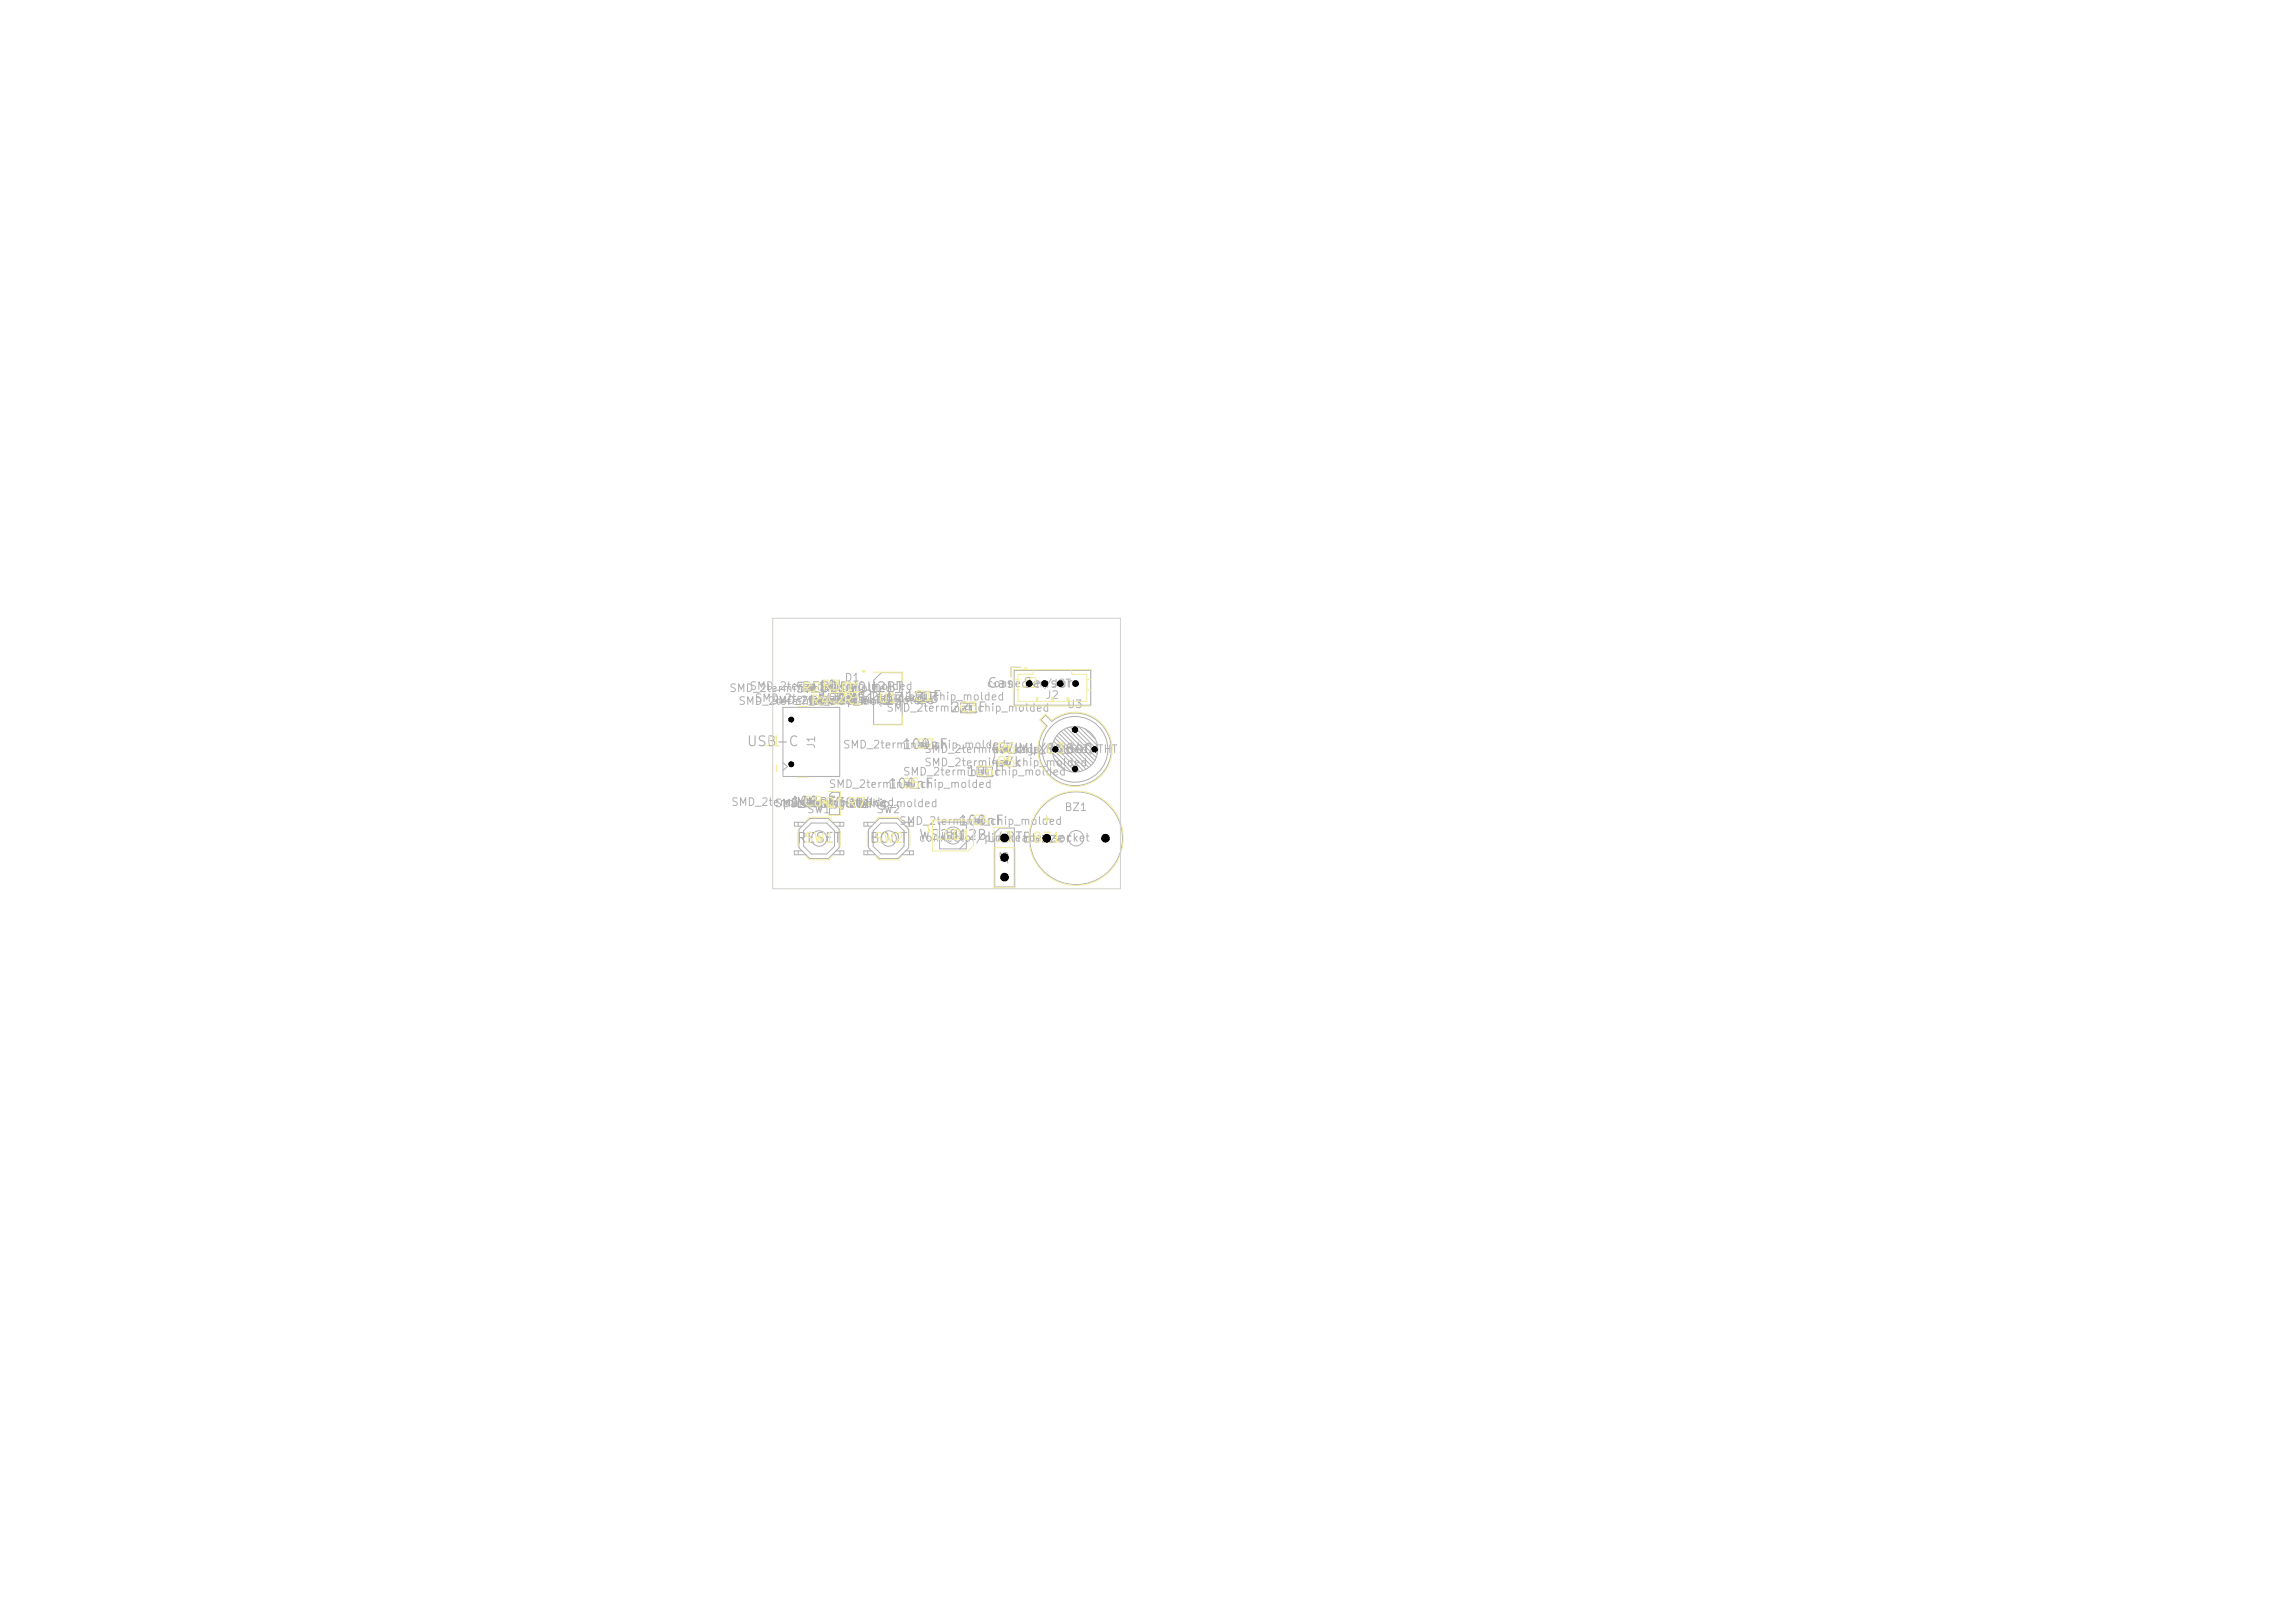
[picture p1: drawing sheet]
<svg xmlns="http://www.w3.org/2000/svg" width="297mm" height="210mm" viewBox="0 0 297 210" stroke-linecap="round" stroke-linejoin="round" font-family="sans-serif">
<defs><g id="words">
<g font-size="1.3" fill="#afafaf">
<text x="102.8" y="89.9">5.1k</text>
<text x="103.6" y="89.9">PESD5V0U2BT</text>
<text x="127.7" y="89.3">Gas</text>
<text x="132.3" y="89.3">Sensor</text>
<text x="104.3" y="91.6">10k 5.1k</text>
<text x="105.8" y="91.2">10uF</text>
<text x="108.2" y="91.3">AMS1117-3.3</text>
<text x="117" y="91">10uF</text>
<text x="122.9" y="92.5">22uF</text>
<text x="96.6" y="96.9">USB-C</text>
<text x="116.6" y="97.2">100nF</text>
<text x="125" y="100.7">10uF</text>
<text x="128.1" y="99.5">4.7k</text>
<text x="128.1" y="97.8">4.7k</text>
<text x="102.2" y="104.7">100nF</text>
<text x="102.9" y="104.8">MMBT3904</text>
<text x="109.6" y="104.8">1k</text>
<text x="114.8" y="102.3">100nF</text>
<text x="123.9" y="107.1">100nF</text>
<text x="103" y="109.4">RESET</text>
<text x="112.4" y="109.4">BOOT</text>
<text x="118.8" y="109">WS2812BUART</text>
<text x="132.2" y="109.3">Buzzer</text>
</g>
<g font-size="1.3" fill="#f2eda1">
<text x="103.6" y="89.9">R210kD1</text>
<text x="106.2" y="89.7">R3</text>
<text x="132" y="89.3">J2</text>
<text x="104.8" y="91.6">R4</text>
<text x="106.9" y="91.2">C2R1</text>
<text x="113.5" y="91.3">U1</text>
<text x="118.1" y="91">C1</text>
<text x="123.9" y="92.5">C3</text>
<text x="98.8" y="96.9">J1</text>
<text x="118.3" y="97.2">C7</text>
<text x="126.1" y="100.7">C6</text>
<text x="128.9" y="99.5">R5</text>
<text x="128.9" y="97.8">R6 MLX90640</text>
<text x="135.2" y="97.8">U3</text>
<text x="103.9" y="104.7">C8 Q1 R7</text>
<text x="116.5" y="102.3">C5</text>
<text x="125.6" y="107.1">C4</text>
<text x="104" y="109.4">SW1</text>
<text x="113" y="109.4">SW2</text>
<text x="120.9" y="109">LED1</text>
<text x="128.8" y="109.3">J3</text>
<text x="133.5" y="109.3">BZ1</text>
</g>
<g font-size="1" fill="#afafaf">
<text x="94.3" y="89.8">SMD_2terminal_chip_molded</text>
<text x="96.9" y="89.5">SMD_2terminal_chip_molded</text>
<text x="109.2" y="88.4">D1</text>
<text x="127.6" y="89.2">connector/JST</text>
<text x="95.5" y="91.5">SMD_2terminal_chip_molded</text>
<text x="97.6" y="91.1">SMD_2terminal_chip_molded</text>
<text x="108.8" y="90.9">SMD_2terminal_chip_molded</text>
<text x="114.6" y="92.3">SMD_2terminal_chip_molded</text>
<text x="135.2" y="90.7">J2</text>
<text x="138" y="91.9">U3</text>
<text x="105.7" y="97" transform="rotate(-90 105.7 97)">J1</text>
<text x="109" y="97.1">SMD_2terminal_chip_molded</text>
<text x="116.8" y="100.6">SMD_2terminal_chip_molded</text>
<text x="119.5" y="99.4">SMD_2terminal_chip_molded</text>
<text x="119.5" y="97.7">SMD_2terminal_chip_molded</text>
<text x="128.4" y="97.7">package/TO_SOT/THT</text>
<text x="94.5" y="104.5">SMD_2terminal_chip_molded</text>
<text x="100.2" y="104.7">SMD_2terminal_chip_molded</text>
<text x="101.2" y="104.7">package/gullwing</text>
<text x="104.4" y="105.5">SW1</text>
<text x="107.2" y="102.2">SMD_2terminal_chip_molded</text>
<text x="113.4" y="105.5">SW2</text>
<text x="116.3" y="107">SMD_2terminal_chip_molded</text>
<text x="134.7" y="106.6">+</text>
<text x="137.7" y="105.2">BZ1</text>
<text x="118.8" y="109.1">connector/pin_header_socket</text>
<text x="130.7" y="111.9" transform="rotate(-90 130.7 111.9)">J3</text>
</g>
<g font-size=".8" fill="#afafaf">
<text x="115.5" y="91.3" transform="rotate(-90 115.5 91.3)">U1</text>
<text x="121.7" y="108.7">LED1</text>
</g>
<text font-size=".8" fill="#f2eda1" x="119.7" y="107.9">1</text>
<text font-size=".7" fill="#afafaf" x="108.5" y="104.8" transform="rotate(-90 108.5 104.8)">Q1</text>
<g font-size=".5" fill="#afafaf">
<text x="107.7" y="90.7">C2</text>
<text x="118.9" y="90.5">C1</text>
<text x="124.7" y="92">C3</text>
<text x="126.9" y="100.2">C6</text>
</g>
<g font-size=".3" fill="#afafaf">
<text x="104.7" y="89.3">R2</text>
<text x="107.3" y="89">R3</text>
<text x="105.9" y="90.9">R4</text>
<text x="110.1" y="90.8">R1</text>
<text x="117.6" y="101.7">C5</text>
<text x="119.4" y="96.6">C7</text>
<text x="129.9" y="98.9">R5</text>
<text x="129.9" y="97.1">R6</text>
<text x="104.9" y="104">C8</text>
<text x="112.2" y="104.3" transform="rotate(-90 112.2 104.3)">R7</text>
<text x="126.7" y="106.4">C4</text>
</g>
</g></defs>
<g fill="none" stroke="#afafaf" stroke-width=".13">
<path d="M101.3 91.5h7.4v9h-7.4zM101.3 98.7l.6 .5-.6 .5M104.5 88.8h1v.5h-1zM105.6 90.5h1.1v.5h-1.1zM107.1 88.5h1v.6h-1zM107.3 89.7h2v1.3h-2zM109.7 88.6h1.3v.9h-1.3zM109.8 90.4h1.1v.5h-1.1zM110 89h.1M110.1 89l.3-.2v.4zM110.1 88.8v.4M110.4 89h.2"/>
<path d="M113.1 88l1-1h2.7v6.7h-3.7zM118.5 89.5h2v1.3h-2zM119.2 96.1h1v.5h-1zM124.3 91h2v1.2h-2zM126.4 99.2h2v1.3h-2zM129.7 98.4h1v.5h-1zM129.7 96.7h1v.5h-1zM131.2 86.7h9.9v4.5h-9.9zM132.1 86.3h-1.3v1.3M134.7 93.1l.6-.6 .8 .8a4.7 4.7 0 0 1 7.6 2.6 4.7 4.7 0 0 1-5.7 5.6 4.7 4.7 0 0 1-2.5-7.5zM136.2 96.8l3 3.1M136.2 97.4l2.4 2.5"/>
<path d="M136.2 96.3l3.5 3.5M136.4 95.9l3.8 3.8M136.5 98.3l1.3 1.3M136.5 95.5l4.1 4M136.8 95.2l4.1 4.1M137 94.9l4.2 4.1M137.3 94.6l4.2 4.1M137.7 94.4l4 4M138.1 94.2l3.8 3.8M138.5 94.1l3.5 3.5M139 94l3.1 3.1M139.6 94l2.4 2.5"/>
<path d="M140.4 94.3l1.4 1.3M103.3 106.4v.5M103.3 110.1v.5M103.4 107.3l1.4-1.4h2.4l1.4 1.4v2.4l-1.4 1.4h-2.4l-1.4-1.4zM103.8 110.1h-1v.5h1.5M104.3 106.4h-1.5v.5h1M104.7 103.6h1v.5h-1zM105 106.5h2l1 1v2l-1 1h-2l-1-1v-2zM107.7 102.5h1v2.9h-1.3v-2.6zM107.7 106.4h1.5v.5h-1M108.2 110.1h1v.5h-1.5M108.7 106.4v.5"/>
<path d="M108.7 110.1v.5M111.7 103.4h.6v1.1h-.6zM112.3 106.4v.5M112.3 110.1v.5M112.4 107.3l1.4-1.4h2.4l1.4 1.4v2.4l-1.4 1.4h-2.4l-1.4-1.4zM112.8 110.1h-1v.5h1.5M113.3 106.4h-1.5v.5h1M114 106.5h2l1 1v2l-1 1h-2l-1-1v-2zM116.7 106.4h1.5v.5h-1M117.2 110.1h1v.5h-1.5M117.3 101.2h1v.5h-1zM117.7 106.4v.5"/>
<path d="M117.7 110.1v.5M121.6 106.4h3.5v3.4h-3.5zM125.1 109l-.9 .8M126.4 106h1v.5h-1zM129.4 107.2h1.9v7.6h-2.6v-7z"/>
<circle cx="139.1" cy="97" r="4.2"/>
<circle cx="139.1" cy="97" r="2.95"/>
<circle cx="106" cy="108.5" r="1"/>
<circle cx="115" cy="108.5" r="1"/>
<circle cx="123.3" cy="108.1" r="1.1"/>
<circle cx="139.3" cy="108.5" r="6"/>
<circle cx="139.3" cy="108.5" r="1"/>
</g>
<g fill="none" stroke="#f2eda1" stroke-width=".13">
<path d="M100.5 99v.8h.1M103.2 91.4h1.4M104.8 88.7h.3M104.8 89.4h.3M106 90.3h.3M106 91.1h.3M107.4 88.4h.3M107.4 89.2h.3M108 91.1h.5M108 89.6h.5M110.2 90.3h.3M110.2 91h.3"/>
<path d="M111 88.4h-1.9v1.2h1.9M113.1 87h3.7v1.2M116.8 92.5v1.3h-3.7M119.2 89.4h.5M119.2 90.9h.5M119.6 96h.2M119.6 96.7h.2M125 90.9h.6M125 92.3h.6M127.2 99.1h.5M130 98.3h.4M130 99.1h.4"/>
<path d="M130.1 96.6h.3M130.1 97.3h.3M131.1 87.9h.6M131.1 89.2h.6M131.1 86.6h10.2v4.8h-10.2zM132.1 86.3h-1.3v1.3M132.6 86.6v-.2h.3v.2M132.6 86.5h.3M133.7 86.6v.6h-2v3.5h8.9v-3.5h-1.9v-.6M134.1 90.7v-.5h.2v.5M134.2 90.2v.5M135.3 92.4l.8 .8a4.8 4.8 0 0 1 7.7 2.7 4.8 4.8 0 0 1-5.7 5.7 4.8 4.8 0 0 1-2.7-7.6l-.9-.9z"/>
<path d="M136.1 90.7v-.5h.2v.5M136.2 90.2v.5M138.1 90.7v-.5h.2v.5M138.2 90.2v.5M140.6 87.9h.7M140.6 89.2h.7M103.2 100.6h1.4M103.2 107.5v2M104.3 106.2l.4-.4h2.5l.5 .4M104.3 110.8l.4 .5h2.5l.5-.5M105.1 103.4h.2M105.1 104.2h.2"/>
<path d="M107.2 102.5l1.6-.1v1M107.2 103.6v.8M108.7 107.5v2M108.8 104.5v1h-1.6M111.6 103.8v.3M112.2 107.5v2M112.4 103.8v.3M113.3 106.2l.4-.4h2.5l.5 .4M113.3 110.8l.4 .5h2.5l.5-.5M117.7 101.1h.3M117.7 101.8h.3M117.8 107.5v2"/>
<path d="M120.7 106.1h5.3v3.3l-.7 .7h-4.6zM126.8 105.9h.3M126.8 106.6h.3M127.2 100.6h.5M128.6 109.7h2.8v5.2h-2.8zM130 107h-1.4v1.4"/>
<circle cx="139.3" cy="108.5" r="6.1"/>
</g>
<g fill="#f2eda1" stroke="#f2eda1" stroke-width=".13">
<path d="M111.5 86.7h.5l-.2 .4z"/>
<path d="M106.7 103.6l.2 .3h-.4z"/>
</g>
<path d="M100 80h45v35h-45z" fill="none" stroke="#d0d2cd" stroke-width=".13"/>
<g fill="#000" stroke="#000" stroke-width=".13">
<circle cx="102.4" cy="98.9" r=".33"/>
<circle cx="102.4" cy="93.1" r=".33"/>
<circle cx="133.2" cy="88.4" r=".37"/>
<circle cx="135.2" cy="88.4" r=".37"/>
<circle cx="136.6" cy="97" r=".35"/>
<circle cx="137.2" cy="88.4" r=".37"/>
<circle cx="139.1" cy="94.4" r=".35"/>
<circle cx="139.1" cy="99.5" r=".35"/>
<circle cx="139.2" cy="88.4" r=".37"/>
<circle cx="141.7" cy="97" r=".35"/>
<circle cx="130" cy="113.5" r=".5"/>
<circle cx="130" cy="108.4" r=".5"/>
<circle cx="130" cy="111" r=".5"/>
<circle cx="135.5" cy="108.5" r=".5"/>
<circle cx="143.1" cy="108.5" r=".5"/>
</g>
<use href="#words"/>
</svg>
